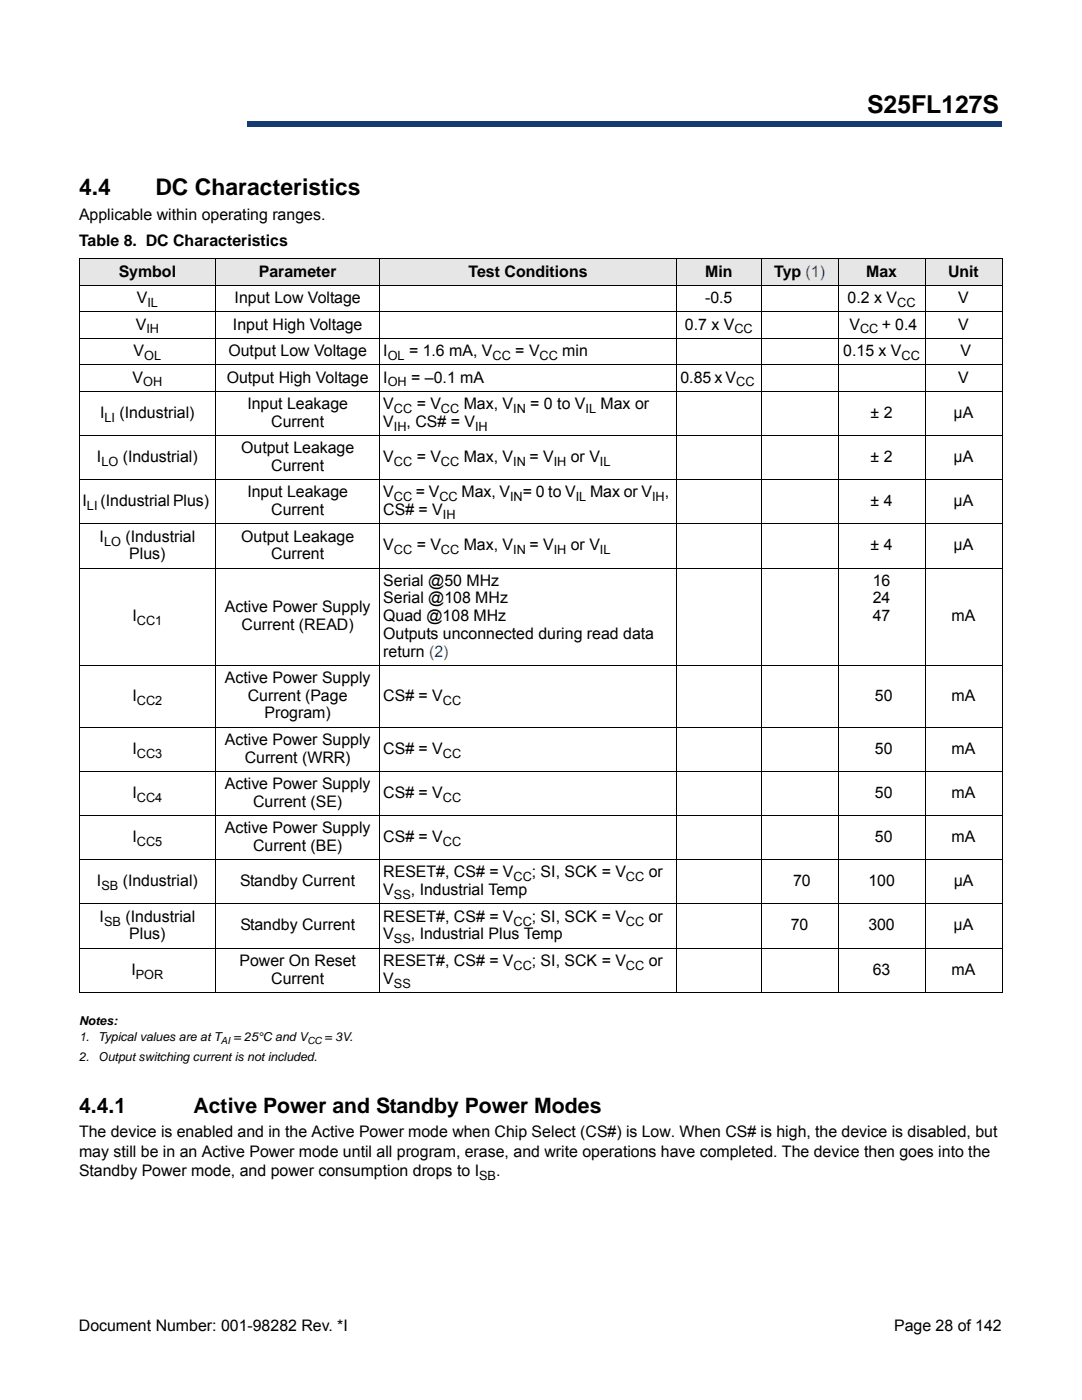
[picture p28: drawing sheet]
<svg xmlns="http://www.w3.org/2000/svg" width="216mm" height="279mm" viewBox="0 0 216 279" stroke-linecap="round" stroke-linejoin="round" font-family="sans-serif">
<defs><g id="words">
<text font-size="4.9" x="173" y="22.6">S25FL127S</text>
<g font-size="4.6">
<text x="15.8" y="38.8">4.4</text>
<text x="31" y="38.8">DC Characteristics</text>
</g>
<g font-size="4.2">
<text x="15.8" y="222">4.4.1</text>
<text x="38.6" y="222">Active Power and Standby Power Modes</text>
</g>
<g font-size="3.2">
<text x="15.8" y="43.9">Applicable within operating ranges.</text>
<text x="15.8" y="49.2">Table 8. DC Characteristics</text>
<text x="23.7" y="55.2">Symbol</text>
<text x="51.6" y="55.2">Parameter</text>
<text x="93.5" y="55.2">Test Conditions</text>
<text x="140.7" y="55.2">Min</text>
<text x="154.5" y="55.2">Typ (1)</text>
<text x="172.8" y="55.2">Max</text>
<text x="189.2" y="55.2">Unit</text>
<text x="27.1" y="65.8">V</text>
<text x="27.3" y="60.5">V</text>
<text x="46.5" y="65.8">Input High Voltage</text>
<text x="46.8" y="60.5">Input Low Voltage</text>
<text x="136.7" y="65.8">0.7 x V</text>
<text x="140.7" y="60.5">-0.5</text>
<text x="169.1" y="60.5">0.2 x V</text>
<text x="169.5" y="65.8">V</text>
<text x="176" y="65.8">+ 0.4</text>
<text x="191.2" y="65.8">V</text>
<text x="191.2" y="60.5">V</text>
<text x="26.7" y="71.1">V</text>
<text x="45.6" y="71.1">Output Low Voltage</text>
<text x="76.5" y="71.1">I</text>
<text x="81.6" y="71.1">= 1.6 mA, V</text>
<text x="102.8" y="71.1">= V</text>
<text x="112.2" y="71.1">min</text>
<text x="168.3" y="71.1">0.15 x V</text>
<text x="191.6" y="71.1">V</text>
<text x="26.5" y="76.3">V</text>
<text x="45.2" y="76.3">Output High Voltage</text>
<text x="76.5" y="76.3">I</text>
<text x="82.1" y="76.3">= –0.1 mA</text>
<text x="135.8" y="76.3">0.85 x V</text>
<text x="191.2" y="76.3">V</text>
<text x="20" y="83.4">I</text>
<text x="23.9" y="83.4">(Industrial)</text>
<text x="49.4" y="81.6">Input Leakage</text>
<text x="76.5" y="81.6">V</text>
<text x="83.1" y="81.6">= V</text>
<text x="92.5" y="81.6">Max, V</text>
<text x="105.8" y="81.6">= 0 to V</text>
<text x="119.8" y="81.6">Max or</text>
<text x="173.7" y="83.4">± 2</text>
<text x="190.3" y="83.4">µA</text>
<text x="54.1" y="85.2">Current</text>
<text x="76.5" y="85.2">V</text>
<text x="81.1" y="85.2">, CS# = V</text>
<text x="19.3" y="92.2">I</text>
<text x="24.5" y="92.2">(Industrial)</text>
<text x="48.1" y="90.4">Output Leakage</text>
<text x="54.1" y="94">Current</text>
<text x="76.5" y="92.2">V</text>
<text x="83.1" y="92.2">= V</text>
<text x="92.5" y="92.2">Max, V</text>
<text x="105.6" y="92.2">= V</text>
<text x="113.9" y="92.2">or V</text>
<text x="173.7" y="92.2">± 2</text>
<text x="190.3" y="92.2">µA</text>
<text x="16.5" y="101">I</text>
<text x="20" y="101">(Industrial Plus)</text>
<text x="49.4" y="99.3">Input Leakage</text>
<text x="76.5" y="99.3">V</text>
<text x="83" y="99.3">= V</text>
<text x="92.1" y="99.3">Max, V</text>
<text x="104.3" y="99.3">= 0 to V</text>
<text x="117.7" y="99.3">Max or V</text>
<text x="132.7" y="99.3">,</text>
<text x="173.7" y="101">± 4</text>
<text x="190.3" y="101">µA</text>
<text x="54.1" y="102.8">Current</text>
<text x="76.5" y="102.8">CS# = V</text>
<text x="19.9" y="108.1">I</text>
<text x="25" y="108.1">(Industrial</text>
<text x="25.8" y="111.6">Plus)</text>
<text x="48.1" y="108.1">Output Leakage</text>
<text x="54.1" y="111.6">Current</text>
<text x="76.5" y="109.9">V</text>
<text x="83.1" y="109.9">= V</text>
<text x="92.5" y="109.9">Max, V</text>
<text x="105.6" y="109.9">= V</text>
<text x="113.9" y="109.9">or V</text>
<text x="173.7" y="109.9">± 4</text>
<text x="190.3" y="109.9">µA</text>
<text x="76.5" y="116.9">Serial @50 MHz</text>
<text x="174.2" y="116.9">16</text>
<text x="26.4" y="124">I</text>
<text x="44.9" y="122.2">Active Power Supply</text>
<text x="48.2" y="125.7">Current (READ)</text>
<text x="76.5" y="120.4">Serial @108 MHz</text>
<text x="76.5" y="124">Quad @108 MHz</text>
<text x="174.2" y="120.4">24</text>
<text x="174.2" y="124">47</text>
<text x="189.9" y="124">mA</text>
<text x="76.5" y="127.5">Outputs unconnected during read data</text>
<text x="76.5" y="131">return (2)</text>
<text x="44.9" y="136.3">Active Power Supply</text>
<text x="26.4" y="139.8">I</text>
<text x="49.4" y="139.8">Current (Page</text>
<text x="52.8" y="143.4">Program)</text>
<text x="76.5" y="139.8">CS# = V</text>
<text x="174.6" y="139.8">50</text>
<text x="189.9" y="139.8">mA</text>
<text x="44.9" y="148.7">Active Power Supply</text>
<text x="26.4" y="150.4">I</text>
<text x="48.8" y="152.2">Current (WRR)</text>
<text x="76.5" y="150.4">CS# = V</text>
<text x="174.6" y="150.4">50</text>
<text x="189.9" y="150.4">mA</text>
<text x="26.4" y="159.2">I</text>
<text x="44.9" y="157.5">Active Power Supply</text>
<text x="50.5" y="161">Current (SE)</text>
<text x="76.5" y="159.2">CS# = V</text>
<text x="174.6" y="159.2">50</text>
<text x="189.9" y="159.2">mA</text>
<text x="44.9" y="166.3">Active Power Supply</text>
<text x="26.4" y="168.1">I</text>
<text x="50.5" y="169.8">Current (BE)</text>
<text x="76.5" y="168.1">CS# = V</text>
<text x="174.6" y="168.1">50</text>
<text x="189.9" y="168.1">mA</text>
<text x="19.3" y="176.9">I</text>
<text x="24.5" y="176.9">(Industrial)</text>
<text x="48" y="176.9">Standby Current</text>
<text x="76.5" y="178.6">V</text>
<text x="76.5" y="175.1">RESET#, CS# = V</text>
<text x="82" y="178.6">, Industrial Temp</text>
<text x="106.1" y="175.1">; SI, SCK = V</text>
<text x="129.5" y="175.1">or</text>
<text x="158.2" y="176.9">70</text>
<text x="173.3" y="176.9">100</text>
<text x="190.3" y="176.9">µA</text>
<text x="19.9" y="183.9">I</text>
<text x="25" y="183.9">(Industrial</text>
<text x="48" y="185.7">Standby Current</text>
<text x="76.5" y="183.9">RESET#, CS# = V</text>
<text x="106.1" y="183.9">; SI, SCK = V</text>
<text x="129.5" y="183.9">or</text>
<text x="157.8" y="185.7">70</text>
<text x="173.3" y="185.7">300</text>
<text x="190.3" y="185.7">µA</text>
<text x="25.8" y="187.5">Plus)</text>
<text x="76.5" y="187.5">V</text>
<text x="82" y="187.5">, Industrial Plus Temp</text>
<text x="26.2" y="194.5">I</text>
<text x="47.8" y="192.8">Power On Reset</text>
<text x="54.1" y="196.3">Current</text>
<text x="76.5" y="196.3">V</text>
<text x="76.5" y="192.8">RESET#, CS# = V</text>
<text x="106.1" y="192.8">; SI, SCK = V</text>
<text x="129.5" y="192.8">or</text>
<text x="174.2" y="194.5">63</text>
<text x="189.9" y="194.5">mA</text>
<text x="15.8" y="227">The device is enabled and in the Active Power mode when Chip Select (CS#) is Low. When CS# is high, the device is disabled, but</text>
<text x="15.8" y="230.9">may still be in an Active Power mode until all program, erase, and write operations have completed. The device then goes into the</text>
<text x="15.8" y="234.7">Standby Power mode, and power consumption drops to I</text>
<text x="99" y="234.7">.</text>
<text x="15.7" y="265.6">Document Number: 001-98282 Rev. *I</text>
<text x="178.4" y="265.6">Page 28 of 142</text>
</g>
<g font-size="2.5">
<text x="29.4" y="61.3">IL</text>
<text x="179" y="61.3">CC</text>
<text x="28.8" y="71.8">OL</text>
<text x="29.2" y="66.5">IH</text>
<text x="77.4" y="71.8">OL</text>
<text x="98.3" y="71.8">CC</text>
<text x="107.7" y="71.8">CC</text>
<text x="146.5" y="66.5">CC</text>
<text x="171.6" y="66.5">CC</text>
<text x="179.9" y="71.8">CC</text>
<text x="28.6" y="77.1">OH</text>
<text x="77.4" y="77.1">OH</text>
<text x="146.9" y="77.1">CC</text>
<text x="78.6" y="82.4">CC</text>
<text x="88" y="82.4">CC</text>
<text x="102.4" y="82.4">IN</text>
<text x="116.8" y="82.4">IL</text>
<text x="20.9" y="84.2">LI</text>
<text x="78.6" y="86">IH</text>
<text x="94.8" y="86">IH</text>
<text x="20.2" y="93">LO</text>
<text x="78.6" y="93">CC</text>
<text x="88" y="93">CC</text>
<text x="102.4" y="93">IN</text>
<text x="110.5" y="93">IH</text>
<text x="119.7" y="93">IL</text>
<text x="17.4" y="101.8">LI</text>
<text x="78.6" y="100.1">CC</text>
<text x="87.7" y="100.1">CC</text>
<text x="101.8" y="100.1">IN</text>
<text x="114.9" y="100.1">IL</text>
<text x="130.1" y="100.1">IH</text>
<text x="88.4" y="103.6">IH</text>
<text x="20.8" y="108.9">LO</text>
<text x="78.6" y="110.6">CC</text>
<text x="88" y="110.6">CC</text>
<text x="102.4" y="110.6">IN</text>
<text x="110.5" y="110.6">IH</text>
<text x="119.7" y="110.6">IL</text>
<text x="27.3" y="124.8">CC1</text>
<text x="27.3" y="140.6">CC2</text>
<text x="88.4" y="140.6">CC</text>
<text x="27.3" y="151.2">CC3</text>
<text x="88.4" y="151.2">CC</text>
<text x="27.3" y="160">CC4</text>
<text x="88.4" y="160">CC</text>
<text x="27.3" y="168.9">CC5</text>
<text x="88.4" y="168.9">CC</text>
<text x="20.2" y="177.7">SB</text>
<text x="78.6" y="179.5">SS</text>
<text x="102.5" y="175.9">CC</text>
<text x="124.9" y="175.9">CC</text>
<text x="20.8" y="184.7">SB</text>
<text x="102.5" y="184.7">CC</text>
<text x="124.9" y="184.7">CC</text>
<text x="78.6" y="188.3">SS</text>
<text x="27.1" y="195.3">POR</text>
<text x="78.6" y="197.1">SS</text>
<text x="102.5" y="193.5">CC</text>
<text x="124.9" y="193.5">CC</text>
<text x="15.8" y="204.6">Notes:</text>
<text x="15.8" y="207.8">1.</text>
<text x="19.6" y="207.8">Typical values are at T</text>
<text x="46.6" y="207.8">= 25°C and V</text>
<text x="64.7" y="207.8">= 3V.</text>
<text x="15.8" y="211.7">2.</text>
<text x="19.6" y="211.7">Output switching current is not included.</text>
<text x="95.6" y="235.5">SB</text>
</g>
<g font-size="2">
<text x="44" y="208.4">AI</text>
<text x="61.4" y="208.4">CC</text>
</g>
</g></defs>
<path d="M49.3 24.3h150.5v1h-150.5z" fill="#163b71"/>
<path d="M49.3 24.3h150.6" fill="none" stroke="#163b71" stroke-width=".2"/>
<path d="M199.7 24.3h.2v1h-.2z" fill="#163b71"/>
<path d="M49.3 25.3h150.5" fill="none" stroke="#163b71" stroke-width=".2"/>
<path d="M49.3 24.3h.1v1h-.1z" fill="#163b71"/>
<path d="M16.1 16.1h32.4v10h-32.4z" fill="#fff"/>
<g fill="#e6e6e6">
<path d="M15.8 51.6h27.3v5.3h-27.3z"/>
<path d="M43.1 51.6h32.7v5.3h-32.7z"/>
<path d="M75.8 51.6h59.2v5.3h-59.2z"/>
<path d="M135 51.6h16.9v5.3h-16.9z"/>
<path d="M151.9 51.6h15.3v5.3h-15.3z"/>
<path d="M167.2 51.6h17.4v5.3h-17.4z"/>
<path d="M184.6 51.6h15.3v5.3h-15.3z"/>
</g>
<g fill="none" stroke="#000" stroke-width=".2">
<path d="M15.7 51.6h184.3M15.7 56.9h184.3M15.8 51.7v146.3M43.1 51.6v146.5M75.8 51.6v146.5M135 51.6v146.5M151.9 51.6v146.5M167.2 51.6v146.5M184.6 51.6v146.5M199.9 51.7v146.3M15.7 62.2h184.3M15.7 67.5h184.3"/>
<path d="M15.7 72.8h184.3M15.7 78.1h184.3M15.7 86.9h184.3M15.7 95.7h184.3M15.7 104.6h184.3M15.7 113.4h184.3M15.7 132.8h184.3M15.7 145.1h184.3M15.7 153.9h184.3M15.7 162.8h184.3M15.7 171.6h184.3M15.7 180.4h184.3"/>
<path d="M15.7 189.2h184.3M15.7 198.1h184.3"/>
</g>
<use href="#words"/>
</svg>
